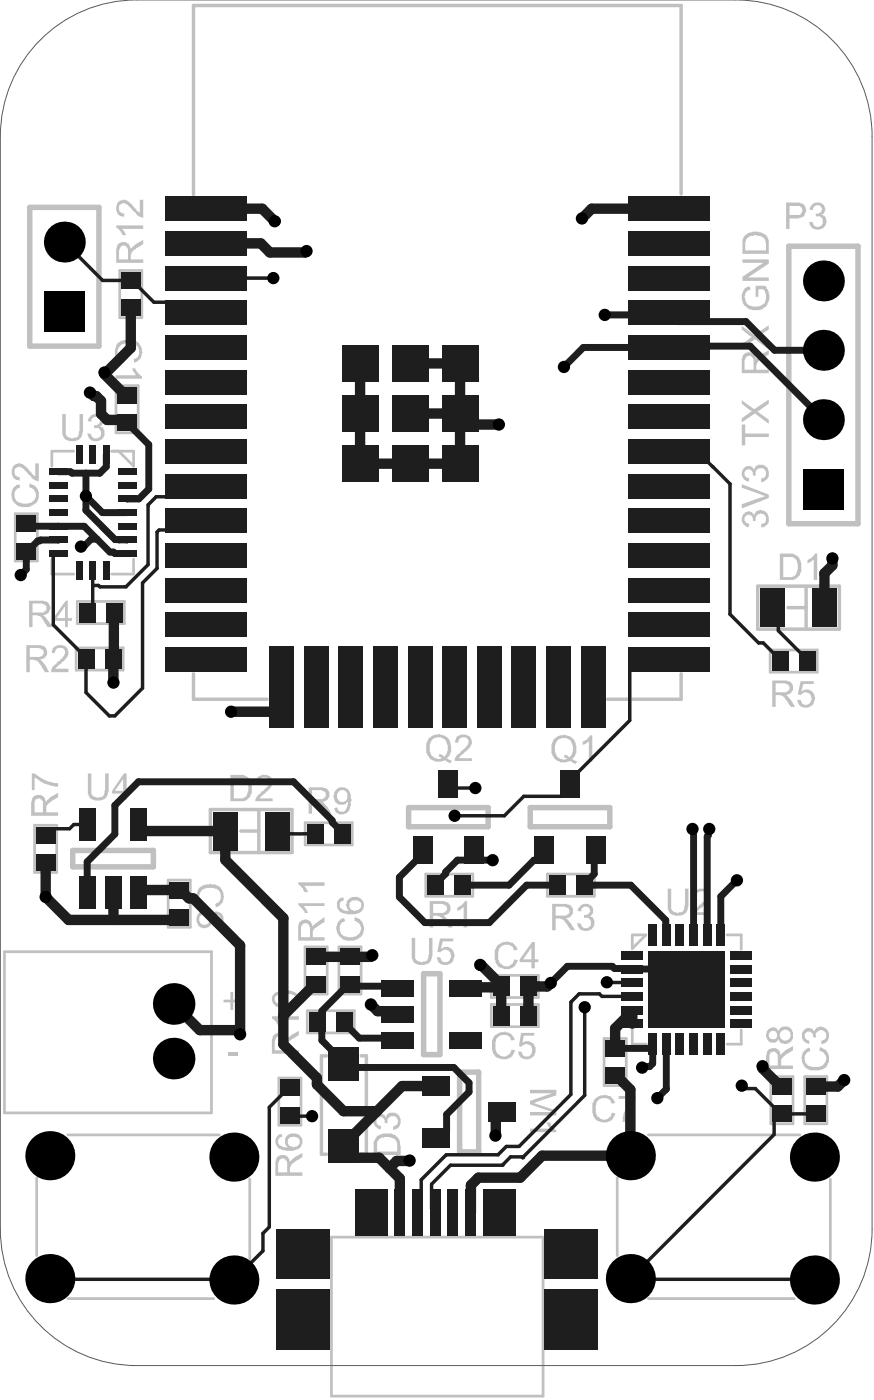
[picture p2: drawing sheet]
<svg xmlns="http://www.w3.org/2000/svg" width="107mm" height="171mm" viewBox="0 0 107 171" stroke-linecap="round" stroke-linejoin="round" font-family="sans-serif">
<g fill="none" stroke="#c0c0c0" stroke-width=".33">
<path d="M14.6 33h2.7v5.7h-2.7zM9 55h-2.7v1.9M13.6 55h2.7v1.8l-1.8-1.8M14.1 47h2.7v5.8h-2.7zM1.9 62.7h2.7v5.7h-2.7zM6.3 68.2v1.8h2.7M9.3 79h5.7v2.7h-5.7zM9.4 73.3h5.8v2.8h-5.8zM16.3 68.2v1.8h-2.7M93.9 79.3h5.7v2.7h-5.7zM.5 116.1h25.3v19.6h-25.3zM4.2 100.7h2.7v5.7h-2.7z"/>
<path d="M20.5 107.3h2.7v5.8h-2.7zM37.2 115.5h2.7v5.7h-2.7zM37.2 100.3h5.7v2.7h-5.7zM41.3 115.5h2.7v5.7h-2.7zM51.9 106.6h5.7v2.7h-5.7zM59.9 119h5.7v2.7h-5.7zM66.7 106.6h5.8v2.7h-5.8zM77.1 114h1.6l-1.6 1.7zM88.6 114h1.8v1.8M8.3 138.4h18.4M34 131.5h2.7v5.7h-2.7zM37.5 123.3h5.7v2.7h-5.7z"/>
<path d="M59.9 122.5h5.7v2.7h-5.7zM73.6 126.7h2.7v5.7h-2.7zM77.1 125.6v1.7h1.7M79 138.4h18.5M90.4 125.6v1.7h-1.8M94 131.3h2.7v5.8h-2.7zM98.1 131.3h2.7v5.8h-2.7zM4.5 143.7v9.4M8.3 158.4h17.8M30.4 143.8v9.8M40.4 150.9h25.8v19.4h-25.8zM75.2 143.7v9.4"/>
<path d="M79 158.4h17.8M101.2 143.8v9.8"/>
</g>
<path d="M83 23.7v-23h-59.4v23M92.4 71.5h9.9v5.2h-9.9zM96.1 74.1h2.2M98.3 71.6v5.1M23.6 82.2v3.1h9M25.6 98.7h10v5.3h-10zM31.5 98.8v5.2M83 82.2v3.1h-8.9M29.4 101.4h2.1M39.8 128.8h-.6v12h.6M44 128.8h.7v12h-.7" fill="none" stroke="#c0c0c0" stroke-width=".42"/>
<path d="M3.6 25.3h8.5v16.9h-8.5zM96.2 30h8.4v33.9h-8.4zM49.8 98.5h9.7v2.3h-9.7zM64.6 98.5h9.7v2.3h-9.7zM8.9 103.7h9.8v2h-9.8zM51.6 118.8h2v9.8h-2zM56 130.8h2.4v9.7h-2.4z" fill="none" stroke="#c0c0c0" stroke-width=".66"/>
<g fill="#c0c0c0">
<path d="M27.8 128.3h1.2v.5h-1.2z"/>
<path d="M60.4 126.2l.6-.3 .5-.1 .2 .1a1.08 1.08 0 0 1 1 .8l.1 .1-.5 .1a1 1 0 0 0-.8-.7 1 1 0 0 0-1 .5 2.9 2.9 0 0 0 .1 1.7l.1 .1a.84 .84 0 0 0 1.4 0l.1-.2 .1-.3 .5 .1a1.05 1.05 0 0 1-.5 .8 1.75 1.75 0 0 1-1.7 .1v-.1a1.1 1.1 0 0 1-.5-.8h-.1a2.71 2.71 0 0 1 .2-1.7z"/>
<path d="M63.5 126h1.6v.3h-1.2l-.2 .9a1.05 1.05 0 0 1 1.3 .1 1.05 1.05 0 0 1 .2 1.2 1.1 1.1 0 0 1-1.6 .5l-.3-.1-.1-.6h.4v.1a.66 .66 0 0 0 .8 .4 .66 .66 0 0 0 .5-.7l-.1-.5-.2-.1a.72 .72 0 0 0-.9 0l-.1 .2-.3-.1z"/>
<path d="M72.6 133.9l.6-.3 .5-.1 .2 .1a1.08 1.08 0 0 1 1 .8l.1 .1-.4 .1a1 1 0 0 0-.9-.7 1 1 0 0 0-1 .5 2.9 2.9 0 0 0 .1 1.7l.2 .1a.84 .84 0 0 0 1.3 0h.1l.2-.3v-.2l.4 .1a1.05 1.05 0 0 1-.4 .8 1.75 1.75 0 0 1-1.7 .1l-.1-.1a1.1 1.1 0 0 1-.5-.8h-.1a2.71 2.71 0 0 1 .3-1.7z"/>
<path d="M75.4 133.7h2.1v.3l-.4 .4-.2 .3v.2l-.1 .1-.4 1.1h-.1v.7h-.5l.1-.1a3 3 0 0 1 .4-1.4 2.26 2.26 0 0 1 .6-1.1l.1-.2h-1.6z"/>
<path d="M14.4 41.8a2.51 2.51 0 0 1 1.7-.3h.2l.2 .1a.68 .68 0 0 1 .6 .6h.1l.1 .3 .1 .5-.1 .1a1.09 1.09 0 0 1-.8 1.1h-.1l-.1-.4a1.01 1.01 0 0 0 .7-.9 1.01 1.01 0 0 0-.6-.9 2.88 2.88 0 0 0-1.6 0l-.1 .2a.84 .84 0 0 0 0 1.4v.1l.3 .1h.2l-.1 .4a1.04 1.04 0 0 1-.8-.4v-.1a1.39 1.39 0 0 1-.1-1.5v-.2z"/>
<path d="M14.1 45.8h2.5h-.1l-.2-.5h-.1l-.1-.3v-.1h.3l.5 .7 .4 .3v.3h-3.2z"/>
<path d="M14.2 27.5h3.3v.4h-2.7l.4 .4 .2 .3v.1h-.5l-.2-.5-.5-.5z"/>
<path d="M14.5 24.5h.1a.8 .8 0 0 1 1.2 .2l1.2 1.3v-1.6h.5v2.2a1.49 1.49 0 0 1-1.1-.8l-1-.8a.54 .54 0 0 0-.5-.2 .54 .54 0 0 0-.4 .4v.1a.68 .68 0 0 0 .3 .7l.4 .1-.1 .4-.2-.1a.9 .9 0 0 1-.7-1.1l.1-.4z"/>
<path d="M28.1 121h.3v.9h1v.4h-1v.9h-.3v-.9h-.9v-.4h.9z"/>
<path d="M33.1 123.9h3.3v.5h-2.6h.1l.4 .6v.1h-.4l-.2-.5-.6-.4z"/>
<path d="M41.4 112.2l.5-.3 .2 .5h-.1a.96 .96 0 0 0-.6 1.1l.1 .1a1.08 1.08 0 0 0 1 .7h.2a1.12 1.12 0 0 0 1.2-1.4l-.2-.4-.5-.2 .1-.5 .1 .1a1.34 1.34 0 0 1 1 1.6 1.32 1.32 0 0 1-1.2 1.1v.1a1.81 1.81 0 0 1-1.9-.6l-.1-.2a1.32 1.32 0 0 1 0-1.5z"/>
<path d="M45.9 136l.4-.2 .3 .1a.58 .58 0 0 1 .5 .4 .77 .77 0 0 1 1-.6h.1a1.09 1.09 0 0 1 .6 1.1v.3a.92 .92 0 0 1-.9 .7v-.4a.65 .65 0 0 0 .6-.7 .65 .65 0 0 0-.7-.6 .65 .65 0 0 0-.6 .8v.1h-.3a.57 .57 0 0 0-.2-.7 .57 .57 0 0 0-.7 .1v.1a.52 .52 0 0 0 .1 .7l.1 .1h.3l-.1 .4h-.1a1.04 1.04 0 0 1-.4-1.7z"/>
<path d="M55.8 110.7l.5-.3 .4-.5h.2v3.2h-.4v-2.5v.1l-.7 .4z"/>
<path d="M55.8 89.8a1.07 1.07 0 0 1 1.7 .6v.1a1.64 1.64 0 0 1-.6 1l-1 1h1.6v.3h-2.1v-.3h.1l.1-.3 .7-.7 .5-.3 .2-.3v-.2h.1a.63 .63 0 0 0-.4-.8 .63 .63 0 0 0-.8 .4l-.1 .3-.4-.1z"/>
<path d="M10.7 94.3h.4v2.1a.67 .67 0 0 0 .3 .7l.4 .2h.3v-.1a.58 .58 0 0 0 .6-.2l.1-.6v-2.1h.4v2.2v.1a1.03 1.03 0 0 1-1.2 1h-.2a1.14 1.14 0 0 1-1.1-1.3z"/>
<path d="M6.7 78.8a1.28 1.28 0 0 1 1.5 .2l.2 .4-.1 .6-1.6 1.6h1.7v.4h-2.2v-.2a.66 .66 0 0 1 .4-.6l.5-.6h.2l.3-.3 .2-.4a.58 .58 0 0 0-.1-.7 .58 .58 0 0 0-.7-.1l-.3 .2v.4l-.4-.1 .1-.5z"/>
<path d="M64.6 132.9h3.2v.7l-2.8 .9 2.8 1v.5h-3.2v-.4h2.7l-2.7-.9v-.4l2.7-1h-2.7z"/>
<path d="M64.6 137.7h2.5l-.1-.1-.4-.6v-.1h.5a1.5 1.5 0 0 0 .7 .9v.3h-3.2z"/>
<path d="M60.7 115.2l.6-.3 .5-.1 .2 .1a1.08 1.08 0 0 1 1 .8l.1 .1-.4 .1a1 1 0 0 0-.9-.7 1 1 0 0 0-1 .5 2.9 2.9 0 0 0 .1 1.7l.2 .1a.84 .84 0 0 0 1.3 0l.2-.2 .1-.3 .4 .1a1.05 1.05 0 0 1-.4 .8 1.75 1.75 0 0 1-1.7 .1l-.1-.1a1.1 1.1 0 0 1-.5-.8h-.1a2.71 2.71 0 0 1 .3-1.7z"/>
<path d="M98.3 127.9l.4-.1 .1 .4a1.01 1.01 0 0 0-.7 .8 1.01 1.01 0 0 0 .5 1 2.88 2.88 0 0 0 1.7 0l.1-.1a1.03 1.03 0 0 0 .1-1.5l-.5-.2h-.1l.1-.4h.2a.75 .75 0 0 1 .7 .6h.1a2.07 2.07 0 0 1-.2 1.6 1.03 1.03 0 0 1-.8 .5 2.69 2.69 0 0 1-1.7-.2l-.1-.1a1.82 1.82 0 0 1-.4-1.9z"/>
<path d="M98.2 125.5l.2-.1a.55 .55 0 0 1 .6 .2l.3 .2a.78 .78 0 0 1 .5-.6 .78 .78 0 0 1 .8 .3h.1a1.25 1.25 0 0 1 .2 1.5l-.4 .2-.4 .1v-.4h.2a.61 .61 0 0 0 .4-.5 .61 .61 0 0 0-.2-.6 .38 .38 0 0 0-.5-.2l-.4 .2v.1a.44 .44 0 0 0-.2 .6v.1l-.3-.1a.52 .52 0 0 0-.4-.7 .52 .52 0 0 0-.6 .4 .57 .57 0 0 0 .6 .7l-.1 .4-.1-.1a.9 .9 0 0 1-.7-.6v-.2a.56 .56 0 0 1 .1-.6z"/>
<path d="M98.4 68.3l.5-.3 .5-.5h.2v3.2h-.4v-2.5v.1l-.7 .4h-.1z"/>
<path d="M99 24.9a.96 .96 0 0 1 .9-.2l.1 .1a.74 .74 0 0 1 .5 1l-.4 .4a.59 .59 0 0 1 .6 .7l.1 .2h-.1v.2l-.1 .3h-.1a1.05 1.05 0 0 1-1.2 .3 .75 .75 0 0 1-.6-.7l-.1-.1h.4l.1 .1a.6 .6 0 0 0 .5 .5 .6 .6 0 0 0 .6-.3l.1-.1a.79 .79 0 0 0-.3-.9h-.6v-.3a.56 .56 0 0 0 .6-.2 .56 .56 0 0 0 .1-.6 .55 .55 0 0 0-.6-.2 .55 .55 0 0 0-.4 .5l-.4-.1v-.1z"/>
<path d="M3.9 94.3h.3l.4 .3a4.4 4.4 0 0 0 2.5 .9v.4h-.6a3.6 3.6 0 0 1-1.9-.9l-.4-.2v1.6h-.3z"/>
<path d="M24.4 108.2a2.51 2.51 0 0 1 1.7-.3h.1l.3 .1a.68 .68 0 0 1 .6 .6h.1v.3l.1 .5-.1 .2a1.09 1.09 0 0 1-.7 1l-.2 .1-.1-.5a1.01 1.01 0 0 0 .7-.8 1.01 1.01 0 0 0-.5-1 2.88 2.88 0 0 0-1.7 .1l-.1 .1a.84 .84 0 0 0 0 1.4l.2 .2h.3v.5a1.04 1.04 0 0 1-.8-.5h-.1a1.77 1.77 0 0 1-.1-1.7z"/>
<path d="M7.6 50.5h.4v2a.67 .67 0 0 0 .3 .8l.4 .2h.2v-.1a.58 .58 0 0 0 .6-.3l.2-.6v-2h.4v2.2l-.1 .1a1.03 1.03 0 0 1-1.1 1h-.2a1.14 1.14 0 0 1-1.1-1.3z"/>
<path d="M11 50.7a1.23 1.23 0 0 1 1.1-.1v.1a.46 .46 0 0 1 .5 .6l.1 .1-.1 .1a.58 .58 0 0 1-.5 .5 .43 .43 0 0 1 .6 .5 .97 .97 0 0 1-.9 1.3 1 1 0 0 1-1.2-.9h.4a.65 .65 0 0 0 .8 .6 .65 .65 0 0 0 .5-.8 .65 .65 0 0 0-.7-.5h-.1v-.3a.55 .55 0 0 0 .6-.4 .55 .55 0 0 0-.2-.7h-.1a.68 .68 0 0 0-.7 .4v.2h-.4v-.2z"/>
<path d="M36.4 110.2h3.2v.3h-2.6l.4 .4v.2h.1v.2h-.4v-.1l-.3-.5a.64 .64 0 0 1-.4-.5z"/>
<path d="M36.4 107.6h3.2v.4h-2.6l.4 .4v.1h.1v.3h-.4l-.2-.3v-.1l-.1-.2a.64 .64 0 0 1-.4-.6z"/>
<path d="M70.8 110.4a1.23 1.23 0 0 1 1.1-.1v.1a.46 .46 0 0 1 .4 .6l.1 .1-.1 .2a.58 .58 0 0 1-.4 .5 .43 .43 0 0 1 .5 .4 .97 .97 0 0 1-.9 1.3 1 1 0 0 1-1.2-.9h.5a.65 .65 0 0 0 .7 .6 .65 .65 0 0 0 .6-.7 .65 .65 0 0 0-.8-.6h-.1v-.3a.55 .55 0 0 0 .7-.3 .55 .55 0 0 0-.3-.7h-.1a.68 .68 0 0 0-.6 .3v.3l-.5-.1 .1-.4z"/>
<path d="M71 90.4l.5-.2 .4-.5h.3v3.2h-.4v-2.5l-.4 .3-.3 .1v.1h-.1z"/>
<path d="M97.6 83.1h1.6v.3h-1.3l-.2 .9h.1a1.04 1.04 0 0 1 1.4 .3l.1 .2a1.22 1.22 0 0 1-.4 1.3 1.09 1.09 0 0 1-1.6-.4l-.1-.3h.4h.1a.57 .57 0 0 0 .5 .6 .57 .57 0 0 0 .6-.4 .73 .73 0 0 0 0-.8 .73 .73 0 0 0-.6-.4l-.4 .1-.1 .3-.4-.1z"/>
<path d="M90.4 39.8l1.5 1.1 1.8-1.2v.5l-1.2 .7v.1l-.2 .1 1.4 1v.5l-1.7-1.2-1.6 1.1v-.5l1-.7v-.1l.3-.1-.4-.2-.9-.7z"/>
<path d="M90.4 51.8h.4v1.1h2.9v.4h-2.9v1h-.4z"/>
<path d="M90.4 48.8l1.5 1.1 1.8-1.2v.5l-1.2 .9-.2 .1 1.4 1v.5l-1.7-1.3-1.6 1.1v-.5l1-.7 .3-.1-.4-.2-.9-.8z"/>
<path d="M1.7 59.4l.3-.3h.4v.4a.96 .96 0 0 0-.6 1.2 1.34 1.34 0 0 0 1.5 .7l.2-.1a.77 .77 0 0 0 .7-.4 .92 .92 0 0 0-.5-1.4l-.2-.1 .1-.4 .1 .1a1.4 1.4 0 0 1 .9 2.1l-.1 .1a2.2 2.2 0 0 1-2.5 .3l-.1-.1a1.47 1.47 0 0 1-.4-1.8z"/>
<path d="M1.8 56.7h.1a.8 .8 0 0 1 1.1 .2l1.3 1.2v-1.6h.4v2.2l-.4-.1v-.1a1.07 1.07 0 0 1-.7-.5l-.9-.9a.54 .54 0 0 0-.5-.2 .54 .54 0 0 0-.4 .5 .68 .68 0 0 0 .3 .7l.3 .1v.4l-.2-.1a.9 .9 0 0 1-.8-1.1l.1-.4z"/>
<path d="M90.8 35.1l.5-.2 .2 .4-.3 .1a.92 .92 0 0 0-.4 1.1 1.04 1.04 0 0 0 1.1 .9h.5a1.03 1.03 0 0 0 1-1.2l-.1-.6-.3-.3h-.6v.9h-.3v-1.3h1.2l.3 .5v.1h.1v.4a1.45 1.45 0 0 1-.7 1.7v.1a3.2 3.2 0 0 1-1.8-.1 1.72 1.72 0 0 1-.7-2h.1v-.2z"/>
<path d="M90.5 31.6h3.2v.5l-2.5 1.7h2.5v.5h-3.2v-.5l2.5-1.7h-2.5z"/>
<path d="M90.8 62.5l.5-.1a.87 .87 0 0 1 .6 .5 .77 .77 0 0 1 1.1-.6h.1v.1a.59 .59 0 0 1 .5 .5 .79 .79 0 0 1-.3 1.2 .38 .38 0 0 1-.5 .2v-.3l.1-.1a.59 .59 0 0 0 .5-.4 .59 .59 0 0 0-.2-.6 .7 .7 0 0 0-.8-.2 .68 .68 0 0 0-.3 .7v.1h-.3l-.1-.6-.4-.1a.54 .54 0 0 0-.5 .3 .54 .54 0 0 0 .1 .6v.1l.4 .1v.4h-.1a.95 .95 0 0 1-.8-.7 .95 .95 0 0 1 .4-1z"/>
<path d="M90.4 59.1l3.3 1.2v.4l-3.3 1.3v-.5l2.9-1-.4-.1-2.5-.9z"/>
<path d="M90.8 56.9h.3a.81 .81 0 0 1 .8 .4v-.1a.86 .86 0 0 1 1.5-.3 1.01 1.01 0 0 1 .2 1.3l-.1 .3-.5 .3h-.2v-.4a.65 .65 0 0 0 .6-.7 .65 .65 0 0 0-.8-.6 .65 .65 0 0 0-.5 .8v.1h-.3v-.2a.52 .52 0 0 0-.5-.6 .52 .52 0 0 0-.6 .6 .52 .52 0 0 0 .6 .5v.1v.3a.66 .66 0 0 1-.6-.3h-.1a1.04 1.04 0 0 1 .2-1.5z"/>
<path d="M50.2 114.4h.4v2a.67 .67 0 0 0 .3 .8l.4 .1h.2a.58 .58 0 0 0 .6-.3l.2-.6v-2h.4v2.2l-.1 .1a1.03 1.03 0 0 1-1.1 1h-.2a1.14 1.14 0 0 1-1.1-1.4z"/>
<path d="M53.6 114.5h1.6v.3h-1.2l-.3 .9h.1a1.04 1.04 0 0 1 1.4 .3l.1 .2a1.22 1.22 0 0 1-.4 1.3 1.09 1.09 0 0 1-1.6-.4l-.1-.3h.4h.1a.57 .57 0 0 0 .5 .6 .57 .57 0 0 0 .6-.4 .74 .74 0 0 0 .1-.8 .74 .74 0 0 0-.7-.4l-.3 .1-.2 .3-.4-.1z"/>
<path d="M31.5 94.7a1.28 1.28 0 0 1 1.6 .1v.1a.38 .38 0 0 1 .1 .5v.3h-.1v.2l-.1 .2-.7 .7-.3 .2-.4 .4h1.6v.3h-2.1v-.1a.66 .66 0 0 1 .4-.6l.6-.6a1.44 1.44 0 0 0 .7-1.2 .66 .66 0 0 0-1.1-.1h-.1l-.1 .4-.3-.1 .1-.5z"/>
<path d="M81.4 108.4h.4v2a.67 .67 0 0 0 .3 .8l.4 .1h.2a.58 .58 0 0 0 .6-.3l.2-.6v-2h.4v2.2l-.1 .1a1.03 1.03 0 0 1-1.1 1h-.2a1.14 1.14 0 0 1-1.1-1.4z"/>
<path d="M84.9 108.5a.96 .96 0 0 1 .8-.1h.1a.96 .96 0 0 1 .6 1.4l-1.5 1.5h1.6v.3h-2.1v-.1a.66 .66 0 0 1 .4-.6l.5-.6h.1l.4-.3 .2-.4v-.1h.1a.61 .61 0 0 0-.3-.8 .61 .61 0 0 0-.8 .3h-.1v.4l-.5-.1 .2-.5z"/>
<path d="M94 128.3l-.1 .3h-.1v1.4h1v-1a.54 .54 0 0 0-.3-.7zM93.8 127.9h.1a.87 .87 0 0 1 1.2 .9l.2-.4 .4-.3 1-.5v.5l-1.1 .7-.4 .4v.8h1.5v.4h-3.3v-1.6l.1-.6z"/>
<path d="M93.8 125.9v.1a.5 .5 0 0 0 .4 .7 .5 .5 0 0 0 .4-.7v-.1a.36 .36 0 0 0-.6-.1zM95.4 125.6l-.1 .1a.65 .65 0 0 0-.1 .9 .65 .65 0 0 0 .8 .2l.2-.1a.69 .69 0 0 0-.5-1.1zM93.7 125.5l.2-.1a.7 .7 0 0 1 1 .4v-.1a.93 .93 0 0 1 1.5-.2 1.4 1.4 0 0 1 0 1.6h-.1a.85 .85 0 0 1-1.3-.2l-.2-.2a.43 .43 0 0 1-.5 .5 .87 .87 0 0 1-.8-1.3z"/>
<path d="M14.8 30l-.3 .5v1.1h1.1v-1.2l-.1-.1a.45 .45 0 0 0-.5-.4zM14.3 29.8l.3-.2h.2v-.1a.87 .87 0 0 1 .7 .2h.2l.2 .8 .3-.5 1.3-.7v.5l-.8 .4-.3 .3a.87 .87 0 0 0-.5 .5v.6h1.6v.5h-3.3v-1.8z"/>
<path d="M33.7 126.5l-.2 .5v1.1h1.1v-1.3l-.1-.1a.45 .45 0 0 0-.5-.3zM33.3 126.2l.3-.1h.1v-.1a.87 .87 0 0 1 .8 .1h.2l.2 .8 .3-.4 1.2-.8v.5l-.7 .5-.3 .2a.87 .87 0 0 0-.5 .6v.6h1.5v.4h-3.3v-1.8z"/>
<path d="M33.6 121.5v.1a.56 .56 0 0 0 0 .6 .56 .56 0 0 0 .6 .2l.1 .1h.9a1.04 1.04 0 0 0 .9-.4 .6 .6 0 0 0-.5-.8l-.1-.1h-.4a2.43 2.43 0 0 0-1.5 .3zM33.4 121.2a3.1 3.1 0 0 1 2.5-.2 .99 .99 0 0 1 .5 .9 .99 .99 0 0 1-.6 .9 3.6 3.6 0 0 1-2.1 0l-.1-.1a1.02 1.02 0 0 1-.2-1.5z"/>
<path d="M41.4 109.6l.4-.2 .1 .4h-.1a.61 .61 0 0 0-.4 .7 .61 .61 0 0 0 .6 .5v.1h.6a.66 .66 0 0 1-.3-.6l-.1-.1v-.2h.1a.88 .88 0 0 1 .7-.8h.3a1.05 1.05 0 0 1 1.1 1.3h-.1v.2h-.1l-.2 .4h-.2a2.89 2.89 0 0 1-2.4-.1 1.12 1.12 0 0 1 0-1.6zM42.9 109.8a.67 .67 0 0 0-.3 .8 .67 .67 0 0 0 .8 .5l.2-.1a.63 .63 0 0 0 .4-.8 .63 .63 0 0 0-.8-.4z"/>
<path d="M46.3 138.8v.1a.65 .65 0 0 0-.3 .9v.6h2.4v-.6a.56 .56 0 0 0-.2-.6v-.2l-.1-.1a1.89 1.89 0 0 0-1.8-.1zM46.1 138.5a2.38 2.38 0 0 1 1.8-.2 1.15 1.15 0 0 1 .9 1.2v.3v1.1h-3.3v-1.2a.86 .86 0 0 1 .3-.9z"/>
<path d="M52.8 110.2v1.1h1.3h.1a.45 .45 0 0 0 .3-.6 .59 .59 0 0 0-.6-.5zM52.4 109.9h1.8l.1 .1a.78 .78 0 0 1 .6 .6 .78 .78 0 0 1-.3 .8l-.2 .2-.4 .1 .4 .2 .8 1.2h-.5l-.7-.9a.87 .87 0 0 0-.6-.5h-.6v1.4h-.4z"/>
<path d="M52.9 90l-.1 .1a1.68 1.68 0 0 0-.2 2l.4 .4h.2l.1 .1 .6-.1-.3-.2h-.1l.1-.3h.3l.3 .3a1.62 1.62 0 0 0 0-2.2h-.1a1.37 1.37 0 0 0-1.2-.1zM52.3 90a1.79 1.79 0 0 1 2-.2h.1a1.89 1.89 0 0 1 .6 1.4v.1a.87 .87 0 0 1-.2 .7l-.3 .5 .2 .1 .4 .2-.2 .3h-.2a.73 .73 0 0 0-.8-.3l-.4 .1a.85 .85 0 0 1-.9-.3h-.1a1.69 1.69 0 0 1-.5-1.7v-.2z"/>
<path d="M34.2 141.4l-.3 .5v1.1h1.1v-1.3l-.1-.1a.45 .45 0 0 0-.5-.3zM33.7 141.1l.3-.1h.2v-.1a.87 .87 0 0 1 .7 .1h.2l.2 .8 .3-.4 1.3-.8v.5l-.8 .4-.3 .3a.87 .87 0 0 0-.5 .6v.6h1.6v.4h-3.3v-1.8z"/>
<path d="M33.9 138.4l.4-.2 .1 .5a.56 .56 0 0 0-.5 .5 .56 .56 0 0 0 .4 .6l.3 .1h.6a.93 .93 0 0 1-.3-1.3 1.34 1.34 0 0 1 1.6-.2 1.12 1.12 0 0 1-.1 1.7 2.55 2.55 0 0 1-2.6-.2 .93 .93 0 0 1 .1-1.4zM35.2 138.8l-.1 .4a.57 .57 0 0 0 .5 .7h.2a.6 .6 0 0 0 .6-.3 .6 .6 0 0 0 0-.7v-.1l-.6-.2v.1h-.4z"/>
<path d="M15 95l-1 1.4h1zM15.1 94.3h.3v2.1h.5v.4h-.5v.7h-.4v-.7h-1.3v-.4z"/>
<path d="M3.6 79v1.1h1.3l.1-.1a.45 .45 0 0 0 .3-.5 .42 .42 0 0 0-.4-.4l-.2-.1zM3.2 78.7h1.8l.4 .1a.89 .89 0 0 1 .2 1.3v.1h-.2l-.2 .2-.4 .1 .4 .2 .8 1.3h-.5l-.9-1.4-.5-.1h-.5v1.5h-.4z"/>
<path d="M4 73.6v1.1h.9a.55 .55 0 0 0 .6-.2 .47 .47 0 0 0 .2-.5 .47 .47 0 0 0-.5-.3l-.1-.1zM3.5 73.3h1.8h.1a.46 .46 0 0 1 .6 .5 .41 .41 0 0 1 .1 .6l-.2 .4-.2 .1v.1h-.5l.5 .4 .7 1.1h-.6l-.7-1a.45 .45 0 0 0-.5-.4v-.1h-.6v1.5h-.5z"/>
<path d="M7.9 73.9l-1 1.5h1zM8 73.3h.3v2.1h.5v.3h-.5v.8h-.4v-.8h-1.4v-.3z"/>
<path d="M64.8 115.6l-1 1.4h1zM64.9 114.9h.3v2.1h.4v.3h-.4v.8h-.4v-.8h-1.5v-.3z"/>
<path d="M95.5 67.9v2.5h.7a.55 .55 0 0 0 .5-.2 .32 .32 0 0 0 .4-.4 .97 .97 0 0 0 .2-.9l-.1-.5-.2-.1a.64 .64 0 0 0-.8-.4zM95.1 67.5h1.1a.85 .85 0 0 1 .9 .3h.1a2.19 2.19 0 0 1 .5 1.7 1.28 1.28 0 0 1-1.4 1.2h-1.2z"/>
<path d="M96.2 25.1v1.1h.9a.57 .57 0 0 0 .6-.2 .57 .57 0 0 0 0-.7l-.2-.2zM95.8 24.7h1.3a1.15 1.15 0 0 1 1.1 .5v.2a.66 .66 0 0 1-.1 .7l-.1 .3-.3 .1v.1h-.4h-1.1v1.3h-.4z"/>
<path d="M4.4 97.5l-.1 .2h-.1v1.4h1v-1a.54 .54 0 0 0-.3-.6v-.1zM4.2 97h.1a.87 .87 0 0 1 1.3 .9l.1-.4 .5-.3 .9-.5v.5l-1.1 .7-.3 .4v.8h1.4v.4h-3.3v-1.6l.1-.4z"/>
<path d="M26 111.8a.64 .64 0 0 0 .5 .9v-.1a.5 .5 0 0 0 .4-.7 .5 .5 0 0 0-.8-.1zM24.6 111.5l-.1 .1a.65 .65 0 0 0-.1 .9 .65 .65 0 0 0 .9 .1 .65 .65 0 0 0 .1-.9 .63 .63 0 0 0-.7-.2zM24.3 111.3h.1a.87 .87 0 0 1 1.3 .3l.1 .1a.59 .59 0 0 1 .6-.5h.1a.9 .9 0 0 1 .7 1.1 .85 .85 0 0 1-1.2 .6l-.3-.3v.1a.87 .87 0 0 1-.6 .5 .99 .99 0 0 1-1.1-.6 1.24 1.24 0 0 1 .3-1.3z"/>
<path d="M37 112.6l-.3 .4v1.3h1.1v-1.3h-.1a.46 .46 0 0 0-.7-.4zM36.6 112.4l.6-.3 .1 .1h.2l.4 .2 .2 .6 .4-.4 1.1-.8v.6l-1.2 .8-.3 .3v.8h1.5v.4h-3.2v-1.8v-.4z"/>
<path d="M38 96.4v1.1h1.3l.1-.1a.45 .45 0 0 0 .3-.5 .59 .59 0 0 0-.6-.5zM37.6 96h1.8l.2 .1a.78 .78 0 0 1 .6 .6 .78 .78 0 0 1-.4 .8l-.2 .2-.4 .1 .4 .3 .8 1.1h-.5l-.7-.9a.87 .87 0 0 0-.6-.5h-.6v1.4h-.4z"/>
<path d="M41.2 96.5a.81 .81 0 0 0 .2 1.2 .66 .66 0 0 0 .8-.1 .66 .66 0 0 0 .1-.7 .64 .64 0 0 0-.4-.5 .64 .64 0 0 0-.7 .1zM41.1 96.2a1.11 1.11 0 0 1 1.2 0 1.11 1.11 0 0 1 .5 1.1v.2v.2a1.36 1.36 0 0 1-.6 1.5 .7 .7 0 0 1-.8 .1l-.2-.1h-.2l-.3-.6 .4-.1 .1 .1a.55 .55 0 0 0 .4 .4 .55 .55 0 0 0 .6-.3l.2-.6v-.4l-.1 .2a1.15 1.15 0 0 1-1.3 .1 1.45 1.45 0 0 1-.3-1.3z"/>
<path d="M67.7 110.6v1.1h1.3l.1-.1a.45 .45 0 0 0 .3-.5 .59 .59 0 0 0-.6-.5zM67.3 110.2h1.8l.1 .1a.78 .78 0 0 1 .7 .7 .78 .78 0 0 1-.4 .8l-.2 .1-.4 .1 .4 .3 .8 1.2h-.5l-.7-1a.87 .87 0 0 0-.6-.5h-.6v1.5h-.4z"/>
<path d="M68.2 90.1l-.1 .1a1.68 1.68 0 0 0-.2 2l.3 .4h.3h.1h.6l-.3-.2h-.2l.1-.4 .4 .1 .2 .3a1.62 1.62 0 0 0 0-2.2h-.1a1.37 1.37 0 0 0-1.1-.1zM67.6 90.1a1.79 1.79 0 0 1 2-.3l.1 .1a1.89 1.89 0 0 1 .6 1.4v.1a.87 .87 0 0 1-.2 .7l-.3 .5 .1 .1 .4 .2-.1 .2h-.2a.73 .73 0 0 0-.8-.2l-.5 .1a.85 .85 0 0 1-.8-.3h-.1a1.69 1.69 0 0 1-.6-1.7v-.2z"/>
<path d="M94.6 83.3v1.1h1.2l.1-.1a.45 .45 0 0 0 .3-.5 .59 .59 0 0 0-.5-.5zM94.1 83h1.8l.2 .1a.78 .78 0 0 1 .6 .6 .78 .78 0 0 1-.4 .8l-.1 .2-.5 .1 .5 .2 .7 1.2h-.5l-.7-.9a.87 .87 0 0 0-.6-.5h-.5v1.4h-.5z"/>
<path d="M91 43.5l-.2 .5v1.1h1.1v-1.3l-.1-.1a.45 .45 0 0 0-.5-.3zM90.6 43.2l.2-.1h.2v-.1a.87 .87 0 0 1 .8 .1h.1l.3 .8 .2-.4 1.3-.8v.5l-.7 .5-.3 .2a.87 .87 0 0 0-.5 .6v.6h1.5v.4h-3.3v-1.8z"/>
<path d="M91.3 28.8v.1a.45 .45 0 0 0-.4 .5l-.1 .1v1h2.6v-.9l-.3-.6a1.98 1.98 0 0 0-1.7-.2zM90.9 28.6l.3-.2a2.35 2.35 0 0 1 1.9 .1 1.23 1.23 0 0 1 .6 1.2v1.3h-3.2v-1.8h.1l.1-.4z"/>
<path d="M28.5 94.9v2.5h.7a.55 .55 0 0 0 .6-.2 .32 .32 0 0 0 .3-.4 .97 .97 0 0 0 .2-.9l-.1-.5-.2-.1a.64 .64 0 0 0-.8-.4zM28.1 94.5h1.2a.85 .85 0 0 1 .8 .3h.1a2.19 2.19 0 0 1 .5 1.6v.1a1.28 1.28 0 0 1-1.3 1.2h-1.3z"/>
</g>
<path d="M5.4 4.4a16.5 16.5 0 0 1 11.2-4.4h73.1a16.6 16.6 0 0 1 16.6 16.6v133.3a16.6 16.6 0 0 1-16.6 16.6h-73.1a16.6 16.6 0 0 1-16.6-16.6v-133.3a16.6 16.6 0 0 1 5.4-12.2z" fill="none" stroke="#5a5a5a" stroke-width=".12"/>
<g fill="none" stroke="#1e1e1e" stroke-width=".84">
<path d="M13 55.5v1.4M13 55.5h.1M15.5 51.6h.2l.5 .6v.1M3.4 67.2h-.2v2.3l-.7 .6M7.1 65.9h.1M7.1 65.8v.1M10.3 66.5h-.3l-.1 .2M10.5 60.5v1.7M11.8 65.8l1.6 1.5h.4l.2 .2h1.5M14 65.8h1.5M15.5 65.8v.1M15.5 62.5h-3"/>
<path d="M16.9 60.8l-1.4 .1"/>
</g>
<g fill="none" stroke="#1e1e1e" stroke-width=".42">
<path d="M12.5 34.2h3.6M7.1 67.5h-.4l-.2 .2M12 71.4l.2 .2h3.2M19 60.6h4.8M24 64.6h-4.6l-.3 .3v4.4M10.5 80.2v.2M13.3 87.3h.7M10.6 100.6h-1.6l-.5 .5h-2.1l-.8 .8M33.5 101.7h.1M35.3 136l.2 .1h2.5M35.3 132.7h-.1l-2.4 2.3M6.1 155.9l.1 .1"/>
<path d="M28.4 156l.1 .1M32.8 149.7l-.7 .7"/>
</g>
<path d="M12.7 45.6l2.6 2.6h.2M13.9 74.7v.1M13.9 80.3l-.1 .1v2.8M34.3 85.9l-.8 .9M13.8 108.9h.1M16.9 100.6v.4l.4 .4M17.3 108.5l-.4 .4M21.8 108.5h.2l1 1.1h.5" fill="none" stroke="#1e1e1e" stroke-width="1.3"/>
<circle cx="33.5" cy="27" r=".63" fill="#1e1e1e"/>
<path d="M41.9 139.6v.4l1.2 1.2M46 123.3h2.1l.4 .4M49 132.5l-3 3M56.9 120.4l-.1 .1M46.2 141.2l1.3 1.3M47.5 142.5l1.2 1.2M49.9 141.5l-1.5 .1-.9 .9M57.4 147.9h.1" fill="none" stroke="#1e1e1e" stroke-width="1.3"/>
<path d="M40.5 100.1v.2l1.2 1.2v.2M48.7 107v2.4M54.3 106.3v.3l-1.2 1.2v.2M57.8 103.7v.5M39.2 126.9l3.3 3.3M42.9 120.3l-.2-.3h-.2l-3.3 3.3v.7M48.2 120.3l.3 .2M48.2 126.6l.3 .3M57.2 133.2l-2.8 2.7v2.1" fill="none" stroke="#1e1e1e" stroke-width=".84"/>
<path d="M54.7 95.7l.4 .4h2.8M63.3 139.8h-1.6l-1 1M51.3 147.4l-.4 .5M52.6 147.4l.5 .5M54.9 142.1l-2.3 2.3" fill="none" stroke="#1e1e1e" stroke-width=".42"/>
<circle cx="63.7" cy="141.2" r=".21" fill="#1e1e1e"/>
<g fill="none" stroke="#1e1e1e" stroke-width=".42">
<path d="M7.8 29.5l4.7 4.7M16.1 34.2l2.7 2.7h5l1.3 1.2M25.1 33.9h8.2M25.1 59.3l-1.3 1.3M81.5 55.1h3.5l4 3.9v15.9l3.5 3.5h.5l2.1 2.1v.1M86.9 56.9h.1M6.5 67.7v8.5l4 4M11.3 69.6v4.4l-.7 .7M11.3 71.4h.7M19 60.6l-.9 1v7.3l-2.7 2.7M19.1 69.3l-1.7 1.8v12.8l-3.4 3.4M25.1 63.5l-1.1 1.1"/>
<path d="M93.6 74.4l1.3 1.3v1.2l3.5 3.6v.1M10.5 80.4v4.1l2.8 2.8M81.5 80.4h-3.5l-1.2 1.3v6.2l-7.3 7.3v1l-1 .9h-4.7l-2.3 2.4h-6.1M33.6 101.7h4.8M74 119.8h2.8l.3 .3M32.8 135v14.7M71.3 122.8v10.8l-7.6 7.6-.1-.1h-1.4l-.9 1h-6.4M77.1 121.5h-3.7l-.3-.3h-2.5l-1 1v11.3l-6.3 6.3M90.4 132.4l.4 .4h1.3l3 3M95.1 135.8l-.7 .8v1.8l-17.6 17.5 .1 .1h22.3l.1 .1M95.1 135.8h4.3M6.2 156h22.2"/>
<path d="M32.1 150.4v2.2l-3.6 3.5M52.6 144.4v3M60.7 140.8h-6.3l-3.1 3.1v3.5"/>
</g>
<g fill="none" stroke="#1e1e1e" stroke-width="1.3">
<path d="M15.9 37.5v4.9l-3.2 3.2M25.1 29.7h6.7l1.1 1.1h4.3l.2-.2M25.1 25.5h6.9l1.5 1.5M81.5 25.5h-9.4l-1.2 1.1M11 47.9l.4 .4h.3l.6 .6v1.6l.8 .7h2l.4 .4M43.9 44.3v11.5l.8 .7h11.4v-12.2h-6.1M50 50.4h6.1l1.3 1.4h3.4M13.9 74.8v5.5M101.5 68.1v.8l-1 1v4.2M28.2 86.8h5.3M34.3 83.8v2.1M5.6 105.2v4.2l2.8 2.8h13.1l.3-.3"/>
<path d="M13.8 108.9v3.3M17.3 108.5h4.5M17.3 101.4h10.2v3.5l7 7.1v15.4l4.1 4.1v.8l3.3 3.2h4.1l-4.1 4.1M23.5 109.6l5.8 5.7v10.8l-.5-.5h-4.4l-3.2-3.2M45.4 116.5l-.2 .2h-6.7M58.5 117.7h.2l2.4 2.4v3.8M67.1 119.9l-.4 .4h-2.3v3.6M38.5 120h-.1l-3.9 3.9M45.2 122.5l.8 .8M49 132.5h4.2M61.1 120.3l-.1 .1h-4.1M61.2 135.6h-.2l-.6 .6v2.3"/>
<path d="M75 131.2h.2l1.6 1.7v8.1h-10.7l-2.7 2.6h-5.1l-.9 .9v3.4M77.1 124.9v-1.6l-2.1 2.1v2.5M93 130v.3l2.1 2.2h.2M102.9 131.7l-.8 .8h-2.7M43.1 141.2h3.1M48.7 143.7v4.2"/>
</g>
<g fill="none" stroke="#1e1e1e" stroke-width=".84">
<path d="M73.7 38.4h7.6l.2-.3 1.1 1.1h8.3l3.5 3.5h6M10.5 57.7v2.8l2 2M13 56.9l-.8 .8h-3.4l-.2-.2h-1.5M16.2 52.3l1.9 1.9v5.4l-1.2 1.2M68.7 44.8l2.4-2.4h10.8l.2-.2h9.3l9 9M3.2 63.9l.3 .3h6.8l1.5 1.6h-.7l-.8 .7M7.1 64.2h.1M7.1 65.9h-2.2l-.1 .1h-.2l-1.2 1.2M10.5 62.2l3.5 3.6M40.5 100.1l-4.7-4.8h-18.9l-2.9 2.9v3.5l-3.4 3.4v3.8M51.5 103.7v.5l-2.8 2.8M60.1 104.9h-1.5l-.8-.7-.7 .7h-1.3l-1.5 1.4"/>
<path d="M66.3 103.7v.5l-.7 .7h-.5l-3.1 3.1h-5.6M67.1 119.9l2.1-2h5.4l.3 .2 6.3 .1 2.5 2.5M67.9 107.8v.2h-3.7l-4.6 4.5h-7.8l-3.1-3.1M72.6 103.7l-.2 .2v2.7l-1.2 1.2v.2h5.7l4.3 4.2v1.8M84.4 101.1l.1 .1v12.8M86.5 101.1l-.2 .1v.7l-.1 .1v12M89.8 107.4l-1.9 1.9v4.7M39.2 124l-.5 .6 .5 .6v1.7M42 124.6v.2l1.8 1.8h4.4M42.5 130.2h12.8l1.9 1.9v1.1M42.9 120.3h5.3M54.4 138l-.7 .8h-.5"/>
<path d="M79.6 127.3v2.4l-.4 .4h-.8l-.1 .1M79.6 127.8l-.1 .1h-4.5M81.2 127.3v5.5l-1.1 1.1"/>
</g>
<g fill="#000">
<circle cx="7.8" cy="29.5" r="2.49"/>
<circle cx="33.3" cy="33.9" r=".75"/>
<circle cx="33.5" cy="27" r=".75"/>
<circle cx="37.4" cy="30.6" r=".75"/>
<circle cx="70.9" cy="26.6" r=".75"/>
<circle cx="73.7" cy="38.4" r=".75"/>
<circle cx="100.4" cy="34.3" r="2.49"/>
<circle cx="11" cy="47.9" r=".75"/>
<circle cx="12.7" cy="45.4" r=".75"/>
<circle cx="60.8" cy="51.8" r=".75"/>
<circle cx="68.7" cy="44.8" r=".75"/>
<circle cx="100.4" cy="42.7" r="2.49"/>
<circle cx="100.4" cy="51.2" r="2.49"/>
<circle cx="2.5" cy="70.1" r=".75"/>
<circle cx="9.9" cy="66.7" r=".75"/>
<circle cx="10.5" cy="60.5" r=".75"/>
<circle cx="101.5" cy="68.1" r=".75"/>
<circle cx="13.8" cy="83.2" r=".75"/>
<circle cx="28.2" cy="86.8" r=".75"/>
<circle cx="55.4" cy="99.5" r=".75"/>
<circle cx="57.9" cy="96.1" r=".75"/>
<circle cx="5.6" cy="109.4" r=".75"/>
<circle cx="45.4" cy="116.5" r=".75"/>
<circle cx="58.5" cy="117.7" r=".75"/>
<circle cx="60.1" cy="104.9" r=".75"/>
<circle cx="67.1" cy="119.9" r=".75"/>
<circle cx="74" cy="119.8" r=".75"/>
<circle cx="84.4" cy="101.1" r=".75"/>
<circle cx="86.5" cy="101.1" r=".75"/>
<circle cx="89.8" cy="107.4" r=".75"/>
<circle cx="21.2" cy="122.4" r="2.53"/>
<circle cx="21.2" cy="129.1" r="2.53"/>
<circle cx="29.3" cy="126.1" r=".75"/>
<circle cx="38" cy="136.1" r=".75"/>
<circle cx="45.2" cy="122.5" r=".75"/>
<circle cx="60.4" cy="138.5" r=".75"/>
<circle cx="71.3" cy="122.8" r=".75"/>
<circle cx="78.3" cy="130.2" r=".75"/>
<circle cx="80.1" cy="133.9" r=".75"/>
<circle cx="90.4" cy="132.4" r=".75"/>
<circle cx="92.9" cy="130" r=".75"/>
<circle cx="102.9" cy="131.7" r=".75"/>
<circle cx="6.1" cy="155.9" r="2.99"/>
<circle cx="6.1" cy="141" r="2.99"/>
<circle cx="28.5" cy="156.1" r="2.99"/>
<circle cx="28.5" cy="141.1" r="2.99"/>
<circle cx="49.9" cy="141.5" r=".75"/>
<circle cx="76.8" cy="155.9" r="2.99"/>
<circle cx="76.8" cy="141" r="2.99"/>
<circle cx="99.3" cy="156.1" r="2.99"/>
<circle cx="99.3" cy="141.1" r="2.99"/>
</g>
<g fill="#000">
<path d="M5.4 35.5h4.9v5h-4.9z" fill-rule="evenodd"/>
<path d="M97.9 57.1h5v5h-5z" fill-rule="evenodd"/>
</g>
<g fill="#1e1e1e">
<path d="M6 65.4h2.2v.9h-2.2z" fill-rule="evenodd"/>
<path d="M6 67.1h2.2v.8h-2.2z" fill-rule="evenodd"/>
<path d="M6 58.8h2.2v.8h-2.2z" fill-rule="evenodd"/>
<path d="M6 60.4h2.2v.9h-2.2z" fill-rule="evenodd"/>
<path d="M6 62.1h2.2v.8h-2.2z" fill-rule="evenodd"/>
<path d="M9.2 54.4h.9v2.2h-.9z" fill-rule="evenodd"/>
<path d="M12.8 106.9h2v4h-2z" fill-rule="evenodd"/>
<path d="M12.8 79.2h2v2.3h-2z" fill-rule="evenodd"/>
<path d="M13 73.5h1.9v2.4h-1.9z" fill-rule="evenodd"/>
<path d="M14.4 67.1h2.2v.8h-2.2z" fill-rule="evenodd"/>
<path d="M14.4 65.4h2.2v.9h-2.2z" fill-rule="evenodd"/>
<path d="M14.4 62.1h2.2v.8h-2.2z" fill-rule="evenodd"/>
<path d="M14.4 60.4h2.2v.9h-2.2z" fill-rule="evenodd"/>
<path d="M14.4 58.8h2.2v.8h-2.2z" fill-rule="evenodd"/>
<path d="M12.5 54.4h.9v2.2h-.9z" fill-rule="evenodd"/>
<path d="M14.3 47.2h2.4v2h-2.4z" fill-rule="evenodd"/>
<path d="M14.8 33.2h2.3v2h-2.3z" fill-rule="evenodd"/>
<path d="M20.7 107.5h2.3v2h-2.3z" fill-rule="evenodd"/>
<path d="M26 99h3v4.7h-3z" fill-rule="evenodd"/>
<path d="M34.2 135h2.3v2h-2.3z" fill-rule="evenodd"/>
<path d="M32.3 99h3v4.7h-3z" fill-rule="evenodd"/>
<path d="M41.5 119h2.3v2h-2.3z" fill-rule="evenodd"/>
<path d="M41.5 115.7h2.3v2h-2.3z" fill-rule="evenodd"/>
<path d="M40.7 100.5h2v2.4h-2z" fill-rule="evenodd"/>
<path d="M46.5 125.9h4v2h-4z" fill-rule="evenodd"/>
<path d="M46.5 119.5h4v2h-4z" fill-rule="evenodd"/>
<path d="M46.5 122.7h4v2h-4z" fill-rule="evenodd"/>
<path d="M55.4 106.8h2v2.3h-2z" fill-rule="evenodd"/>
<path d="M53.5 94h2.3v3.3h-2.3z" fill-rule="evenodd"/>
<path d="M59.5 134.5h3.3v2.3h-3.3z" fill-rule="evenodd"/>
<path d="M60.1 119.1h2v2.4h-2z" fill-rule="evenodd"/>
<path d="M66.9 106.8h2v2.3h-2z" fill-rule="evenodd"/>
<path d="M68.3 94h2.3v3.3h-2.3z" fill-rule="evenodd"/>
<path d="M73.8 126.9h2.3v2h-2.3z" fill-rule="evenodd"/>
<path d="M75.7 122.7h2.7v1h-2.7z" fill-rule="evenodd"/>
<path d="M75.7 121h2.7v1h-2.7z" fill-rule="evenodd"/>
<path d="M75.7 119.4h2.7v1h-2.7z" fill-rule="evenodd"/>
<path d="M75.7 116h2.7v1h-2.7z" fill-rule="evenodd"/>
<path d="M84 126h1v2.7h-1z" fill-rule="evenodd"/>
<path d="M82.4 126h1v2.7h-1z" fill-rule="evenodd"/>
<path d="M80.7 126h1v2.7h-1z" fill-rule="evenodd"/>
<path d="M80.7 112.7h1v2.7h-1z" fill-rule="evenodd"/>
<path d="M82.4 112.7h1v2.7h-1z" fill-rule="evenodd"/>
<path d="M84 112.7h1v2.7h-1z" fill-rule="evenodd"/>
<path d="M87.4 126h1v2.7h-1z" fill-rule="evenodd"/>
<path d="M89 119.4h2.7v1h-2.7z" fill-rule="evenodd"/>
<path d="M89 121h2.7v1h-2.7z" fill-rule="evenodd"/>
<path d="M89 122.7h2.7v1h-2.7z" fill-rule="evenodd"/>
<path d="M87.4 112.7h1v2.7h-1z" fill-rule="evenodd"/>
<path d="M89 116h2.7v1h-2.7z" fill-rule="evenodd"/>
<path d="M94.2 134.8h2.3v2h-2.3z" fill-rule="evenodd"/>
<path d="M94.1 79.5h2v2.3h-2z" fill-rule="evenodd"/>
<path d="M9.2 68.4h.9v2.3h-.9z" fill-rule="evenodd"/>
<path d="M6 63.8h2.2v.8h-2.2z" fill-rule="evenodd"/>
<path d="M6 57.1h2.2v.8h-2.2z" fill-rule="evenodd"/>
<path d="M12.5 68.4h.9v2.3h-.9z" fill-rule="evenodd"/>
<path d="M14.4 63.8h2.2v.8h-2.2z" fill-rule="evenodd"/>
<path d="M14.3 50.6h2.4v2h-2.4z" fill-rule="evenodd"/>
<path d="M14.8 36.5h2.3v2h-2.3z" fill-rule="evenodd"/>
<path d="M14.4 57.1h2.2v.8h-2.2z" fill-rule="evenodd"/>
<path d="M20.7 110.9h2.3v2h-2.3z" fill-rule="evenodd"/>
<path d="M34.2 131.7h2.3v2h-2.3z" fill-rule="evenodd"/>
<path d="M41 123.5h2v2.3h-2z" fill-rule="evenodd"/>
<path d="M40.1 127.7h3.7v4.1h-3.7z" fill-rule="evenodd"/>
<path d="M48.1 145.1h1.3v5.6h-1.3z" fill-rule="evenodd"/>
<path d="M52.4 145.1h1.3v5.6h-1.3z" fill-rule="evenodd"/>
<path d="M54.5 145.1h1.4v5.6h-1.4z" fill-rule="evenodd"/>
<path d="M56.7 145.1h1.3v5.6h-1.3z" fill-rule="evenodd"/>
<path d="M60.1 122.7h2v2.3h-2z" fill-rule="evenodd"/>
<path d="M73.8 130.2h2.3v2h-2.3z" fill-rule="evenodd"/>
<path d="M75.7 124.4h2.7v1h-2.7z" fill-rule="evenodd"/>
<path d="M75.7 117.7h2.7v1h-2.7z" fill-rule="evenodd"/>
<path d="M89 117.7h2.7v1h-2.7z" fill-rule="evenodd"/>
<path d="M89 124.4h2.7v1h-2.7z" fill-rule="evenodd"/>
<path d="M94.2 131.5h2.3v2h-2.3z" fill-rule="evenodd"/>
<path d="M32.8 78.8h3v10h-3z" fill-rule="evenodd"/>
<path d="M40.1 137.7h3.7v4.1h-3.7z" fill-rule="evenodd"/>
<path d="M41.3 78.8h3v10h-3z" fill-rule="evenodd"/>
<path d="M45.5 78.8h3v10h-3z" fill-rule="evenodd"/>
<path d="M53.9 78.8h3v10h-3z" fill-rule="evenodd"/>
<path d="M66.6 78.8h3v10h-3z" fill-rule="evenodd"/>
<path d="M15.9 106.9h2v4h-2z" fill-rule="evenodd"/>
<path d="M9.6 106.9h2v4h-2z" fill-rule="evenodd"/>
<path d="M4.4 100.9h2.3v2h-2.3z" fill-rule="evenodd"/>
<path d="M9.6 98.6h2v4h-2z" fill-rule="evenodd"/>
<path d="M15.9 98.6h2v4h-2z" fill-rule="evenodd"/>
<path d="M9.5 79.2h2v2.3h-2z" fill-rule="evenodd"/>
<path d="M9.6 73.5h2v2.4h-2z" fill-rule="evenodd"/>
<path d="M2 66.2h2.4v2h-2.4z" fill-rule="evenodd"/>
<path d="M10.9 54.4h.8v2.2h-.8z" fill-rule="evenodd"/>
<path d="M37.4 119h2.3v2h-2.3z" fill-rule="evenodd"/>
<path d="M37.4 115.7h2.3v2h-2.3z" fill-rule="evenodd"/>
<path d="M52.1 106.8h2v2.3h-2z" fill-rule="evenodd"/>
<path d="M37.4 100.5h2v2.4h-2z" fill-rule="evenodd"/>
<path d="M79.1 126h1v2.7h-1z" fill-rule="evenodd"/>
<path d="M63.4 119.1h2v2.4h-2z" fill-rule="evenodd"/>
<path d="M79.1 112.7h1v2.7h-1z" fill-rule="evenodd"/>
<path d="M70.3 106.8h1.9v2.3h-1.9z" fill-rule="evenodd"/>
<path d="M98.3 134.8h2.3v2h-2.3z" fill-rule="evenodd"/>
<path d="M85.7 126h1v2.7h-1z" fill-rule="evenodd"/>
<path d="M85.7 112.7h1v2.7h-1z" fill-rule="evenodd"/>
<path d="M97.4 79.5h2v2.3h-2z" fill-rule="evenodd"/>
<path d="M99 71.8h3v4.6h-3z" fill-rule="evenodd"/>
<path d="M92.7 71.8h3v4.6h-3z" fill-rule="evenodd"/>
<path d="M4.4 104.2h2.3v2h-2.3z" fill-rule="evenodd"/>
<path d="M2 62.9h2.4v2h-2.4z" fill-rule="evenodd"/>
<path d="M10.9 68.4h.8v2.3h-.8z" fill-rule="evenodd"/>
<path d="M50.2 145.1h1.4v5.6h-1.4z" fill-rule="evenodd"/>
<path d="M43.3 145.1h3.9v5.6h-3.9z" fill-rule="evenodd"/>
<path d="M33.7 149.9h6.5v6h-6.5z" fill-rule="evenodd"/>
<path d="M33.7 157.2h6.5v7.3h-6.5z" fill-rule="evenodd"/>
<path d="M37.7 123.5h2v2.3h-2z" fill-rule="evenodd"/>
<path d="M51.5 131.3h3.4v2.3h-3.4z" fill-rule="evenodd"/>
<path d="M51.5 137.6h3.4v2.4h-3.4z" fill-rule="evenodd"/>
<path d="M50.3 102h2.4v3.3h-2.4z" fill-rule="evenodd"/>
<path d="M47.8 54.3h4.4v4.5h-4.4z" fill-rule="evenodd"/>
<path d="M41.7 54.3h4.4v4.5h-4.4z" fill-rule="evenodd"/>
<path d="M47.8 48.2h4.4v4.5h-4.4z" fill-rule="evenodd"/>
<path d="M41.7 48.2h4.4v4.5h-4.4z" fill-rule="evenodd"/>
<path d="M47.8 42.1h4.4v4.4h-4.4z" fill-rule="evenodd"/>
<path d="M41.7 42.1h4.4v4.4h-4.4z" fill-rule="evenodd"/>
<path d="M58.9 145.1h4v5.6h-4z" fill-rule="evenodd"/>
<path d="M66.4 149.9h6.5v6h-6.5z" fill-rule="evenodd"/>
<path d="M66.4 157.2h6.5v7.3h-6.5z" fill-rule="evenodd"/>
<path d="M63.4 122.7h2v2.3h-2z" fill-rule="evenodd"/>
<path d="M71.5 102h2.3v3.3h-2.3z" fill-rule="evenodd"/>
<path d="M65.2 102h2.3v3.3h-2.3z" fill-rule="evenodd"/>
<path d="M56.6 102h2.4v3.3h-2.4z" fill-rule="evenodd"/>
<path d="M98.3 131.5h2.3v2h-2.3z" fill-rule="evenodd"/>
<path d="M49.7 78.8h3v10h-3z" fill-rule="evenodd"/>
<path d="M37.1 78.8h2.9v10h-2.9z" fill-rule="evenodd"/>
<path d="M70.8 78.8h3v10h-3z" fill-rule="evenodd"/>
<path d="M62.4 78.8h2.9v10h-2.9z" fill-rule="evenodd"/>
<path d="M58.1 78.8h3v10h-3z" fill-rule="evenodd"/>
<path d="M54.8 125.9h4v2h-4z" fill-rule="evenodd"/>
<path d="M54.8 119.5h4v2h-4z" fill-rule="evenodd"/>
<path d="M76.6 79h9.9v2.9h-9.9z" fill-rule="evenodd"/>
<path d="M20.1 79h10v2.9h-10z" fill-rule="evenodd"/>
<path d="M76.6 66.3h9.9v3h-9.9z" fill-rule="evenodd"/>
<path d="M20.1 66.3h10v3h-10z" fill-rule="evenodd"/>
<path d="M76.6 57.8h9.9v3h-9.9z" fill-rule="evenodd"/>
<path d="M20.1 57.8h10v3h-10z" fill-rule="evenodd"/>
<path d="M76.6 53.6h9.9v3h-9.9z" fill-rule="evenodd"/>
<path d="M20.1 53.6h10v3h-10z" fill-rule="evenodd"/>
<path d="M76.6 45.1h9.9v3h-9.9z" fill-rule="evenodd"/>
<path d="M20.1 45.1h10v3h-10z" fill-rule="evenodd"/>
<path d="M76.6 32.4h9.9v3h-9.9z" fill-rule="evenodd"/>
<path d="M20.1 32.4h10v3h-10z" fill-rule="evenodd"/>
<path d="M76.6 24h9.9v3h-9.9z" fill-rule="evenodd"/>
<path d="M20.1 24h10v3h-10z" fill-rule="evenodd"/>
<path d="M79.1 116h9.3v9.4h-9.3z" fill-rule="evenodd"/>
<path d="M76.6 62h9.9v3h-9.9z" fill-rule="evenodd"/>
<path d="M76.6 70.5h9.9v3h-9.9z" fill-rule="evenodd"/>
<path d="M76.6 74.7h9.9v3h-9.9z" fill-rule="evenodd"/>
<path d="M20.1 74.7h10v3h-10z" fill-rule="evenodd"/>
<path d="M20.1 70.5h10v3h-10z" fill-rule="evenodd"/>
<path d="M20.1 62h10v3h-10z" fill-rule="evenodd"/>
<path d="M53.9 54.3h4.4v4.5h-4.4z" fill-rule="evenodd"/>
<path d="M53.9 48.2h4.4v4.5h-4.4z" fill-rule="evenodd"/>
<path d="M53.9 42.1h4.4v4.4h-4.4z" fill-rule="evenodd"/>
<path d="M76.6 36.6h9.9v3h-9.9z" fill-rule="evenodd"/>
<path d="M76.6 40.9h9.9v3h-9.9z" fill-rule="evenodd"/>
<path d="M76.6 49.3h9.9v3h-9.9z" fill-rule="evenodd"/>
<path d="M20.1 49.3h10v3h-10z" fill-rule="evenodd"/>
<path d="M20.1 40.9h10v3h-10z" fill-rule="evenodd"/>
<path d="M20.1 36.6h10v3h-10z" fill-rule="evenodd"/>
<path d="M76.6 28.2h9.9v3h-9.9z" fill-rule="evenodd"/>
<path d="M20.1 28.2h10v3h-10z" fill-rule="evenodd"/>
</g>
</svg>
